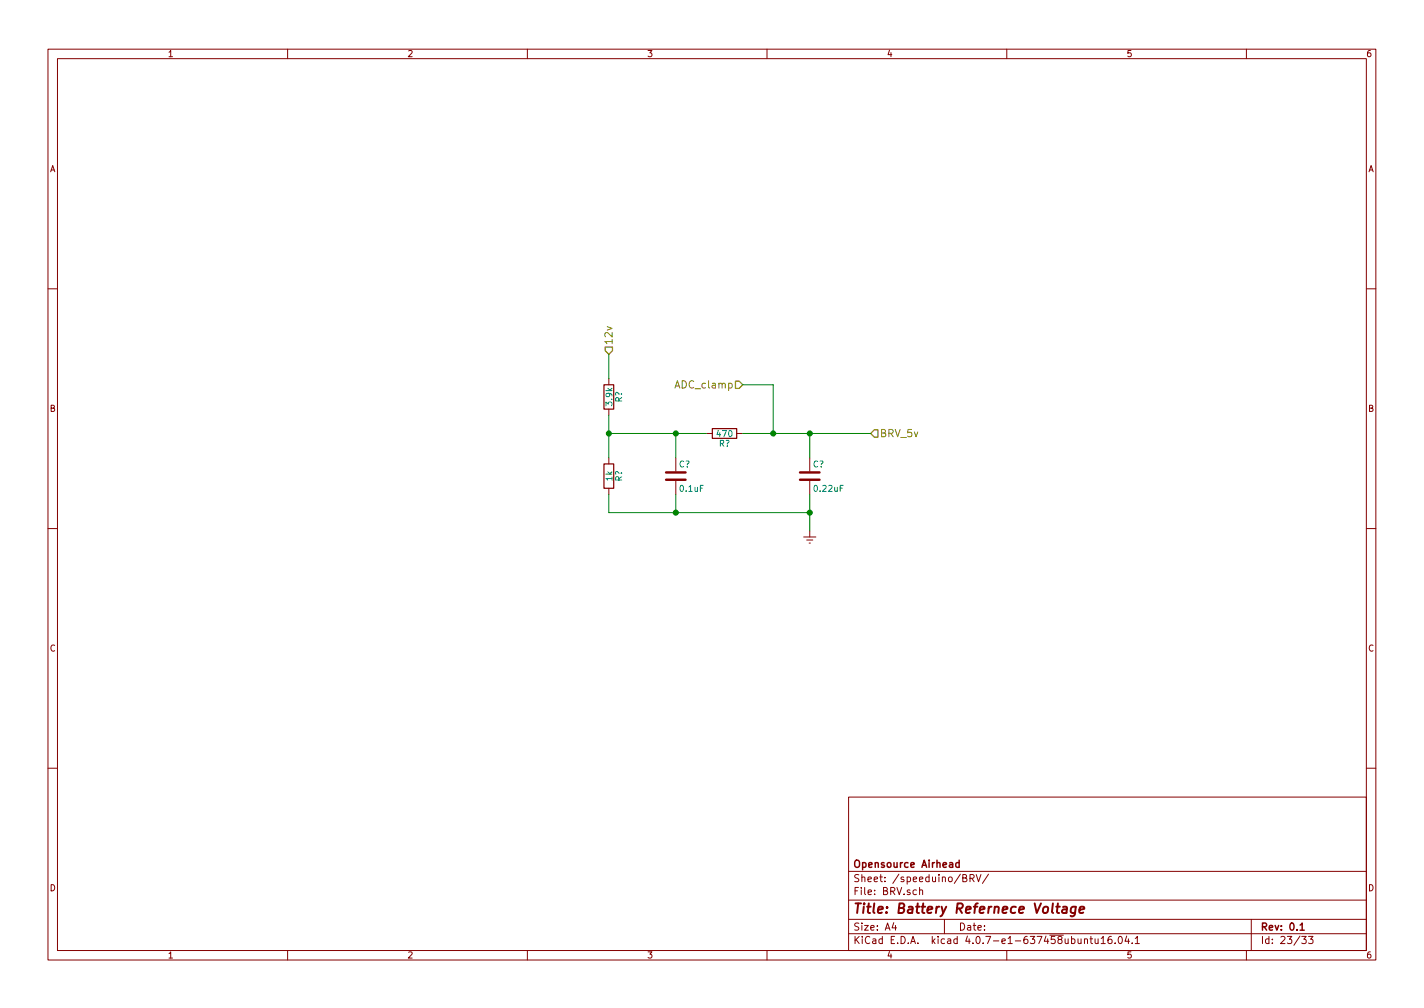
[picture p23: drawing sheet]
EESchema Schematic File Version 2
LIBS:airhead_ecu-rescue
LIBS:power
LIBS:device
LIBS:transistors
LIBS:conn
LIBS:linear
LIBS:regul
LIBS:74xx
LIBS:cmos4000
LIBS:adc-dac
LIBS:memory
LIBS:xilinx
LIBS:microcontrollers
LIBS:dsp
LIBS:microchip
LIBS:analog_switches
LIBS:motorola
LIBS:texas
LIBS:intel
LIBS:audio
LIBS:interface
LIBS:digital-audio
LIBS:philips
LIBS:display
LIBS:cypress
LIBS:siliconi
LIBS:opto
LIBS:atmel
LIBS:contrib
LIBS:valves
LIBS:L9484
LIBS:VB525SP-E
LIBS:LMZ21701
LIBS:Mini50p12
LIBS:SI8610BC-B-IS
LIBS:MAX6575LZUT+T
LIBS:SI8380P-IU
LIBS:Rect10si
LIBS:AEDR-8710-102
LIBS:MPXA4250AC6U
LIBS:MPXA6115AC6U
LIBS:CC2540T
LIBS:icsp
LIBS:MCP2561
LIBS:switches
LIBS:tom_kicad
LIBS:2450bm14e0003
LIBS:ftdi
LIBS:LMZ20502
LIBS:MIC45205
LIBS:usbulc6-2m6
LIBS:ESD7004
LIBS:VNQ5027AKTR-E
LIBS:BSC072N03LD-G
LIBS:SI8620BC-B-IS
LIBS:LMV822IQ2T
LIBS:NTB0101AGWH
LIBS:TLC6C598PWR
LIBS:10si_rect
LIBS:Mini50p16
LIBS:LM2903Q2T
LIBS:airhead_ecu-cache
EELAYER 25 0
EELAYER END
$Descr A4 11693 8268
encoding utf-8
Sheet 19 33
Title "Battery Refernece Voltage"
Date ""
Rev "0.1"
Comp "Opensource Airhead"
Comment1 ""
Comment2 ""
Comment3 ""
Comment4 ""
$EndDescr
Text HLabel 5000 2900 1    60   Input ~ 0
12v
$Comp
L R R?
U 1 1
P 5000 3250
F 0 "R?" V 5080 3250 50  0000 C CNN
F 1 "3.9k" V 5000 3250 50  0000 C CNN
F 2 "" V 4930 3250 50  0001 C CNN
F 3 "" H 5000 3250 50  0001 C CNN
	1    5000 3250
	1    0    0    -1  
$EndComp
$Comp
L R R?
U 1 1
P 5000 3900
F 0 "R?" V 5080 3900 50  0000 C CNN
F 1 "1k" V 5000 3900 50  0000 C CNN
F 2 "" V 4930 3900 50  0001 C CNN
F 3 "" H 5000 3900 50  0001 C CNN
	1    5000 3900
	1    0    0    -1  
$EndComp
$Comp
L C C?
U 1 1
P 5550 3900
F 0 "C?" H 5575 4000 50  0000 L CNN
F 1 "0.1uF" H 5575 3800 50  0000 L CNN
F 2 "" H 5588 3750 50  0001 C CNN
F 3 "" H 5550 3900 50  0001 C CNN
	1    5550 3900
	1    0    0    -1  
$EndComp
$Comp
L C C?
U 1 1
P 6650 3900
F 0 "C?" H 6675 4000 50  0000 L CNN
F 1 "0.22uF" H 6675 3800 50  0000 L CNN
F 2 "" H 6688 3750 50  0001 C CNN
F 3 "" H 6650 3900 50  0001 C CNN
	1    6650 3900
	1    0    0    -1  
$EndComp
$Comp
L R R?
U 1 1
P 5950 3550
F 0 "R?" V 6030 3550 50  0000 C CNN
F 1 "470" V 5950 3550 50  0000 C CNN
F 2 "" V 5880 3550 50  0001 C CNN
F 3 "" H 5950 3550 50  0001 C CNN
	1    5950 3550
	0    1    1    0   
$EndComp
Wire Wire Line
	5000 2900 5000 3100
Wire Wire Line
	5000 3400 5000 3750
Wire Wire Line
	5800 3550 5000 3550
Connection ~ 5000 3550
Wire Wire Line
	5550 3750 5550 3550
Connection ~ 5550 3550
Text HLabel 7150 3550 2    60   Input ~ 0
BRV_5v
Wire Wire Line
	6100 3550 7150 3550
Wire Wire Line
	6650 3750 6650 3550
Connection ~ 6650 3550
$Comp
L Earth #PWR?
U 1 1
P 6650 4350
F 0 "#PWR?" H 6650 4100 50  0001 C CNN
F 1 "Earth" H 6650 4200 50  0001 C CNN
F 2 "" H 6650 4350 50  0001 C CNN
F 3 "" H 6650 4350 50  0001 C CNN
	1    6650 4350
	1    0    0    -1  
$EndComp
Wire Wire Line
	6650 4050 6650 4350
Wire Wire Line
	5000 4050 5000 4200
Wire Wire Line
	5000 4200 6650 4200
Connection ~ 6650 4200
Wire Wire Line
	5550 4050 5550 4200
Connection ~ 5550 4200
Text HLabel 6100 3150 0    60   Input ~ 0
ADC_clamp
Wire Wire Line
	6100 3150 6350 3150
Wire Wire Line
	6350 3150 6350 3550
Connection ~ 6350 3550
$EndSCHEMATC
